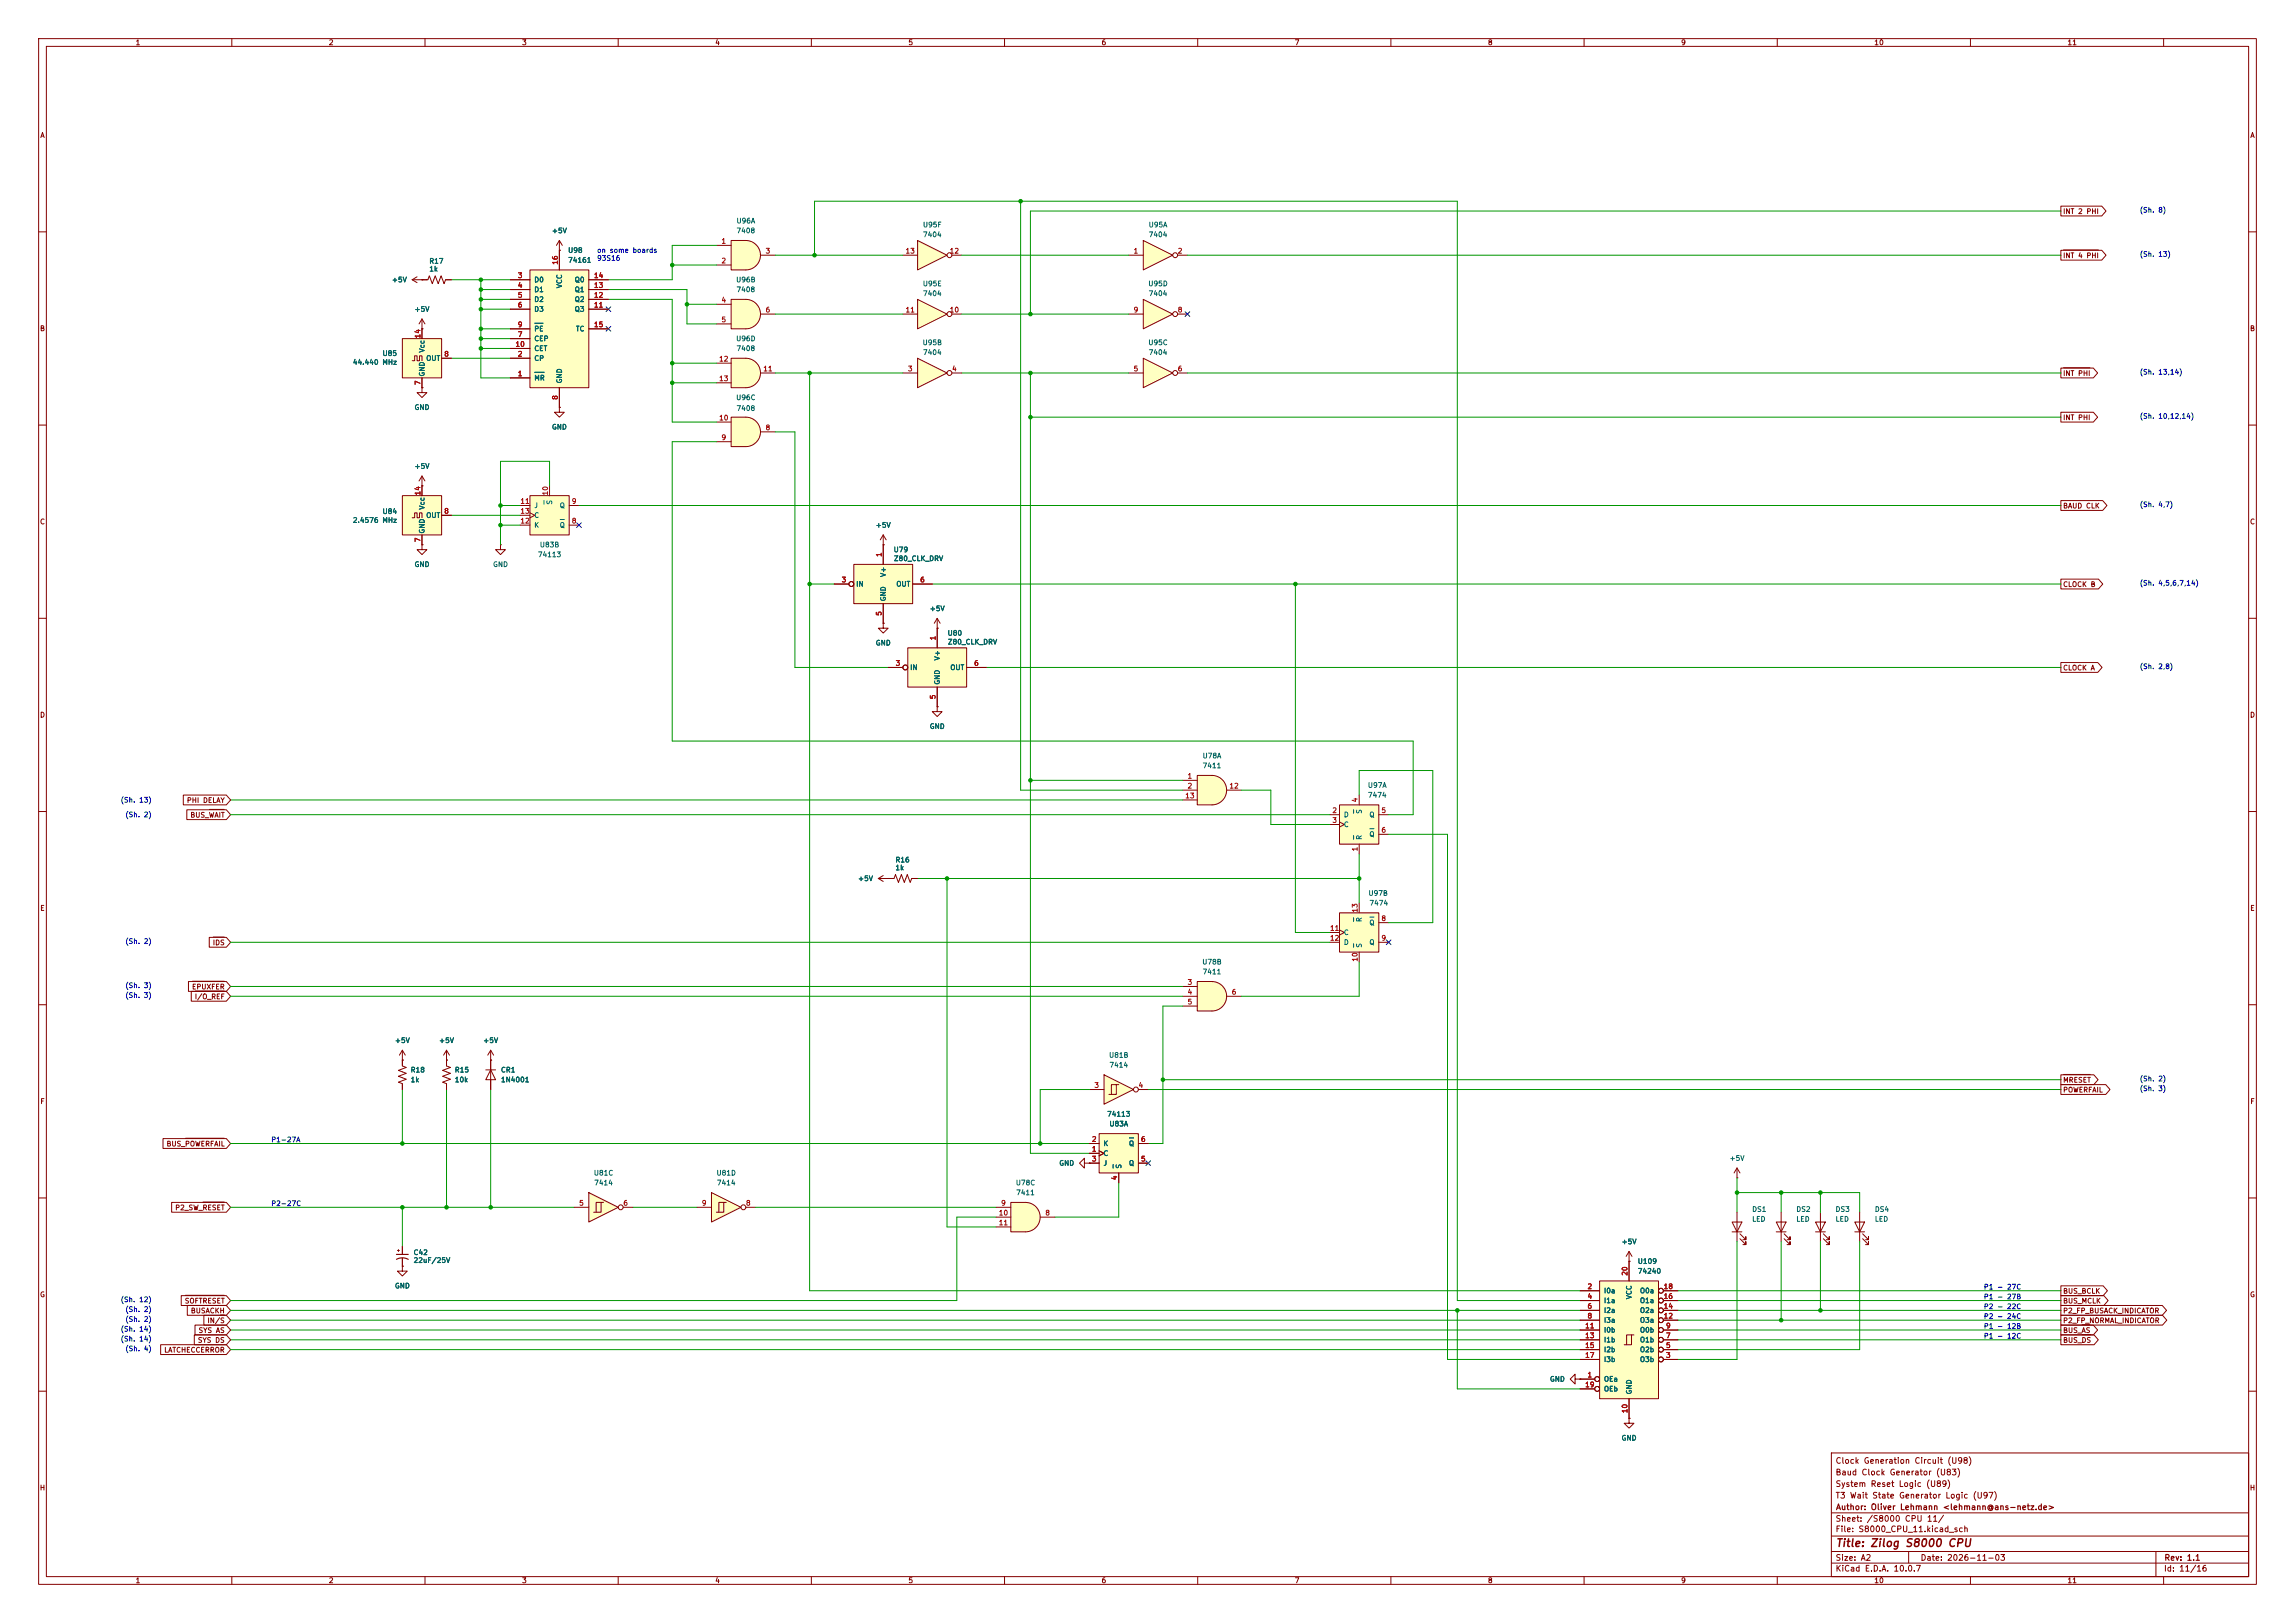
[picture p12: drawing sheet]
<svg xmlns="http://www.w3.org/2000/svg" width="594mm" height="420mm" viewBox="0 0 594 420" stroke-linecap="round" stroke-linejoin="round" font-family="sans-serif">
<defs><g id="words">
<text font-size="2" fill="#840000" x="475" y="400.8">Title: Zilog S8000 CPU</text>
<g font-size="1.5" fill="#840000">
<text x="475" y="382.1">Baud Clock Generator (U83)</text>
<text x="475" y="379.1">Clock Generation Circuit (U98)</text>
<text x="475" y="388.1">T3 Wait State Generator Logic (U97)</text>
<text x="475" y="385.1">System Reset Logic (U89)</text>
<text x="475" y="394.1">Sheet: /S8000 CPU 11/</text>
<text x="475.1" y="391.1">Author: Oliver Lehmann &lt;lehmann@ans-netz.de&gt;</text>
<text x="475" y="396.8">File: S8000_CPU_11.kicad_sch</text>
<text x="475" y="407">KiCad E.D.A. 10.0.7</text>
<text x="475" y="404.2">Size: A2</text>
<text x="497" y="404.2">Date: 2026-11-03</text>
<text x="560" y="407">Id: 11/16</text>
<text x="560.1" y="404.2">Rev: 1.1</text>
</g>
<g font-size="1.3" fill="#840000">
<text x="35" y="12">1</text>
<text x="85" y="12">2</text>
<text x="135" y="12">3</text>
<text x="185" y="12">4</text>
<text x="235" y="12">5</text>
<text x="285" y="12">6</text>
<text x="335" y="12">7</text>
<text x="385" y="12">8</text>
<text x="435" y="12">9</text>
<text x="485" y="12">10</text>
<text x="535" y="12">11</text>
<text x="10.3" y="36">A</text>
<text x="582.3" y="36">A</text>
<text x="533.8" y="55.7">INT 2 PHI</text>
<text x="533.8" y="67.1">INT 4 PHI</text>
<text x="10.2" y="86">B</text>
<text x="582.2" y="86">B</text>
<text x="533.8" y="97.6">INT PHI</text>
<text x="533.8" y="109">INT PHI</text>
<text x="533.8" y="131.9">BAUD CLK</text>
<text x="10.2" y="136">C</text>
<text x="582.2" y="136">C</text>
<text x="533.8" y="152.2">CLOCK B</text>
<text x="533.8" y="173.8">CLOCK A</text>
<text x="10.2" y="186">D</text>
<text x="582.2" y="186">D</text>
<text x="48.2" y="208.1">PHI DELAY</text>
<text x="49.1" y="211.9">BUS_WAIT</text>
<text x="10.3" y="236">E</text>
<text x="582.3" y="236">E</text>
<text x="54.9" y="244.9">IDS</text>
<text x="49.6" y="256.3">EPUXFER</text>
<text x="50.3" y="258.9">I/O_REF</text>
<text x="533.8" y="280.5">MRESET</text>
<text x="10.3" y="286">F</text>
<text x="533.8" y="283">POWERFAIL</text>
<text x="582.3" y="286">F</text>
<text x="43" y="297">BUS_POWERFAIL</text>
<text x="45.2" y="313.5">P2_SW_RESET</text>
<text x="10.2" y="336">G</text>
<text x="533.8" y="335.1">BUS_BCLK</text>
<text x="582.2" y="336">G</text>
<text x="47.7" y="337.6">SOFTRESET</text>
<text x="49.3" y="340.1">BUSACKH</text>
<text x="533.8" y="340.1">P2_FP_BUSACK_INDICATOR</text>
<text x="533.8" y="337.6">BUS_MCLK</text>
<text x="51.1" y="347.8">SYS DS</text>
<text x="51.3" y="345.2">SYS AS</text>
<text x="53.6" y="342.7">IN/S</text>
<text x="533.8" y="345.2">BUS_AS</text>
<text x="533.8" y="347.8">BUS_DS</text>
<text x="533.8" y="342.7">P2_FP_NORMAL_INDICATOR</text>
<text x="42.4" y="350.3">LATCHECCERROR</text>
<text x="10.2" y="386">H</text>
<text x="582.2" y="386">H</text>
<text x="35" y="410">1</text>
<text x="85" y="410">2</text>
<text x="135" y="410">3</text>
<text x="185" y="410">4</text>
<text x="235" y="410">5</text>
<text x="285" y="410">6</text>
<text x="335" y="410">7</text>
<text x="385" y="410">8</text>
<text x="435" y="410">9</text>
<text x="485" y="410">10</text>
<text x="535" y="410">11</text>
</g>
<g font-size="1.3" fill="#006464">
<text x="190.5" y="58.1">U96A</text>
<text x="238.8" y="59.1">U95F</text>
<text x="297.2" y="59.1">U95A</text>
<text x="142.7" y="60.7">+5V</text>
<text x="146.9" y="65.7">U98</text>
<text x="190.5" y="60.7">7408</text>
<text x="238.8" y="61.7">7404</text>
<text x="297.2" y="61.7">7404</text>
<text x="111" y="68.5">R17</text>
<text x="111" y="70.6">1k</text>
<text x="146.9" y="68.3">74161</text>
<text x="101.3" y="73.4">+5V</text>
<text x="138.1" y="73.4">D0</text>
<text x="138.1" y="75.9">D1</text>
<text x="145.7" y="74.7" transform="rotate(-90 145.7 74.7)">VCC</text>
<text x="148.6" y="75.9">Q1</text>
<text x="148.6" y="73.4">Q0</text>
<text x="190.4" y="73.4">U96B</text>
<text x="190.5" y="75.9">7408</text>
<text x="238.7" y="74.4">U95E</text>
<text x="238.8" y="76.9">7404</text>
<text x="297.1" y="74.4">U95D</text>
<text x="297.2" y="76.9">7404</text>
<text x="107.2" y="81">+5V</text>
<text x="138.1" y="78.4">D2</text>
<text x="138.1" y="81">D3</text>
<text x="148.6" y="81">Q3</text>
<text x="148.6" y="78.4">Q2</text>
<text x="138.1" y="88.6">CEP</text>
<text x="138.1" y="86.1">PE</text>
<text x="148.9" y="86.1">TC</text>
<text x="190.4" y="88.6">U96D</text>
<text x="238.7" y="89.6">U95B</text>
<text x="297.1" y="89.6">U95C</text>
<text x="91.2" y="94.7">44.440 MHz</text>
<text x="98.9" y="92.4">U85</text>
<text x="110.2" y="91.4" transform="rotate(-90 110.2 91.4)">Vcc</text>
<text x="110.2" y="93.7">OUT</text>
<text x="138.1" y="93.7">CP</text>
<text x="138.1" y="91.1">CET</text>
<text x="190.5" y="91.1">7408</text>
<text x="238.8" y="92.1">7404</text>
<text x="297.2" y="92.1">7404</text>
<text x="110.2" y="97.6" transform="rotate(-90 110.2 97.6)">GND</text>
<text x="138.1" y="98.8">MR</text>
<text x="145.7" y="99.3" transform="rotate(-90 145.7 99.3)">GND</text>
<text x="107.2" y="106.4">GND</text>
<text x="190.4" y="103.8">U96C</text>
<text x="190.5" y="106.6">7408</text>
<text x="142.7" y="111.5">GND</text>
<text x="107.2" y="121.6">+5V</text>
<text x="138.1" y="131.8">J</text>
<text x="143.2" y="130.7" transform="rotate(-90 143.2 130.7)">S</text>
<text x="144.7" y="131.8">Q</text>
<text x="91.2" y="135.6">2.4576 MHz</text>
<text x="98.9" y="133.3">U84</text>
<text x="110.2" y="132" transform="rotate(-90 110.2 132)">Vcc</text>
<text x="110.2" y="134.3">OUT</text>
<text x="138.1" y="136.9">K</text>
<text x="138.1" y="134.3">C</text>
<text x="144.7" y="136.9">Q</text>
<text x="226.5" y="136.9">+5V</text>
<text x="110.2" y="138.2" transform="rotate(-90 110.2 138.2)">GND</text>
<text x="139.6" y="141.9">U83B</text>
<text x="231.2" y="143.2">U79</text>
<text x="107.2" y="147">GND</text>
<text x="127.5" y="147">GND</text>
<text x="139.1" y="144.5">74113</text>
<text x="229.6" y="149.4" transform="rotate(-90 229.6 149.4)">V+</text>
<text x="231.2" y="145.5">Z80_CLK_DRV</text>
<text x="221.5" y="152.1">IN</text>
<text x="229.6" y="155.7" transform="rotate(-90 229.6 155.7)">GND</text>
<text x="231.9" y="152.1">OUT</text>
<text x="240.5" y="158.4">+5V</text>
<text x="226.5" y="167.3">GND</text>
<text x="245.1" y="164.8">U80</text>
<text x="245.2" y="167.1">Z80_CLK_DRV</text>
<text x="235.4" y="173.7">IN</text>
<text x="243.5" y="171" transform="rotate(-90 243.5 171)">V+</text>
<text x="245.8" y="173.7">OUT</text>
<text x="243.5" y="177.3" transform="rotate(-90 243.5 177.3)">GND</text>
<text x="240.5" y="188.9">GND</text>
<text x="311.1" y="196.5">U78A</text>
<text x="311.1" y="199.1">7411</text>
<text x="353.9" y="204.2">U97A</text>
<text x="353.9" y="206.7">7474</text>
<text x="347.7" y="211.8">D</text>
<text x="347.7" y="214.3">C</text>
<text x="352.8" y="210.7" transform="rotate(-90 352.8 210.7)">S</text>
<text x="354.3" y="211.8">Q</text>
<text x="352.8" y="217.5" transform="rotate(-90 352.8 217.5)">R</text>
<text x="354.3" y="216.9">Q</text>
<text x="231.6" y="223.5">R16</text>
<text x="231.6" y="225.5">1k</text>
<text x="222" y="228.3">+5V</text>
<text x="354.1" y="232.1">U97B</text>
<text x="352.8" y="238.7" transform="rotate(-90 352.8 238.7)">R</text>
<text x="354.3" y="239.7">Q</text>
<text x="354.3" y="234.6">7474</text>
<text x="347.7" y="242.3">C</text>
<text x="347.7" y="244.8">D</text>
<text x="352.8" y="245.4" transform="rotate(-90 352.8 245.4)">S</text>
<text x="354.3" y="244.8">Q</text>
<text x="311" y="249.9">U78B</text>
<text x="311.1" y="252.4">7411</text>
<text x="102.1" y="270.2">+5V</text>
<text x="113.5" y="270.2">+5V</text>
<text x="124.9" y="270.2">+5V</text>
<text x="286.9" y="274">U81B</text>
<text x="106.2" y="277.8">R18</text>
<text x="106.2" y="280.4">1k</text>
<text x="117.6" y="277.8">R15</text>
<text x="117.6" y="280.4">10k</text>
<text x="129.5" y="277.8">CR1</text>
<text x="129.5" y="280.4">1N4001</text>
<text x="287" y="276.6">7414</text>
<text x="286.4" y="289.3">74113</text>
<text x="287" y="291.8">U83A</text>
<text x="285.5" y="299.4">C</text>
<text x="285.5" y="296.9">K</text>
<text x="292.1" y="296.9">Q</text>
<text x="153.6" y="304.5">U81C</text>
<text x="185.3" y="304.5">U81D</text>
<text x="274" y="302">GND</text>
<text x="285.5" y="302">J</text>
<text x="290.5" y="302.5" transform="rotate(-90 290.5 302.5)">S</text>
<text x="292.1" y="302">Q</text>
<text x="447.5" y="300.7">+5V</text>
<text x="153.7" y="307">7414</text>
<text x="185.4" y="307">7414</text>
<text x="262.8" y="307">U78C</text>
<text x="262.9" y="309.6">7411</text>
<text x="453.4" y="313.9">DS1</text>
<text x="453.4" y="316.4">LED</text>
<text x="464.8" y="313.9">DS2</text>
<text x="464.8" y="316.4">LED</text>
<text x="475" y="313.9">DS3</text>
<text x="475" y="316.4">LED</text>
<text x="485.1" y="313.9">DS4</text>
<text x="485.1" y="316.4">LED</text>
<text x="419.6" y="322.3">+5V</text>
<text x="106.9" y="325.1">C42</text>
<text x="106.9" y="327.1">22uF/25V</text>
<text x="423.8" y="327.4">U109</text>
<text x="423.8" y="329.9">74240</text>
<text x="102.1" y="333.7">GND</text>
<text x="415" y="335">I0a</text>
<text x="424.3" y="335">O0a</text>
<text x="415" y="337.5">I1a</text>
<text x="415" y="340.1">I2a</text>
<text x="422.6" y="336.3" transform="rotate(-90 422.6 336.3)">VCC</text>
<text x="424.3" y="340.1">O2a</text>
<text x="424.3" y="337.5">O1a</text>
<text x="415" y="342.6">I3a</text>
<text x="415" y="345.1">I0b</text>
<text x="415" y="347.7">I1b</text>
<text x="424.3" y="347.7">O1b</text>
<text x="424.3" y="345.1">O0b</text>
<text x="424.3" y="342.6">O3a</text>
<text x="415" y="350.2">I2b</text>
<text x="415" y="352.8">I3b</text>
<text x="424.3" y="352.8">O3b</text>
<text x="424.3" y="350.2">O2b</text>
<text x="401" y="357.8">GND</text>
<text x="415" y="357.8">OEa</text>
<text x="415" y="360.4">OEb</text>
<text x="422.6" y="361" transform="rotate(-90 422.6 361)">GND</text>
<text x="419.6" y="373.1">GND</text>
</g>
<g font-size="1.3" fill="#0000c2">
<text x="553.7" y="55.3">(Sh. 8)</text>
<text x="154.4" y="65.7">on some boards</text>
<text x="154.4" y="67.8">93S16</text>
<text x="553.7" y="66.8">(Sh. 13)</text>
<text x="553.7" y="97.2">(Sh. 13,14)</text>
<text x="553.7" y="108.7">(Sh. 10,12,14)</text>
<text x="553.7" y="131.5">(Sh. 4,7)</text>
<text x="553.7" y="151.8">(Sh. 4,5,6,7,14)</text>
<text x="553.7" y="173.4">(Sh. 2,8)</text>
<text x="31.1" y="208">(Sh. 13)</text>
<text x="32.3" y="211.8">(Sh. 2)</text>
<text x="32.3" y="244.6">(Sh. 2)</text>
<text x="32.3" y="256">(Sh. 3)</text>
<text x="32.3" y="258.5">(Sh. 3)</text>
<text x="553.7" y="280.1">(Sh. 2)</text>
<text x="553.7" y="282.7">(Sh. 3)</text>
<text x="70.1" y="295.9">P1-27A</text>
<text x="70.1" y="312.4">P2-27C</text>
<text x="513.3" y="334">P1 - 27C</text>
<text x="31.1" y="337.3">(Sh. 12)</text>
<text x="32.3" y="339.8">(Sh. 2)</text>
<text x="513.3" y="341.6">P2 - 24C</text>
<text x="513.3" y="339.1">P2 - 22C</text>
<text x="513.3" y="336.5">P1 - 27B</text>
<text x="31.1" y="344.9">(Sh. 14)</text>
<text x="31.1" y="347.4">(Sh. 14)</text>
<text x="32.3" y="342.3">(Sh. 2)</text>
<text x="513.3" y="344.1">P1 - 12B</text>
<text x="513.3" y="346.7">P1 - 12C</text>
<text x="32.3" y="350">(Sh. 4)</text>
</g>
<g font-size="1.3" fill="#a90000">
<text x="186.6" y="63.4">1</text>
<text x="198" y="65.9">3</text>
<text x="234.2" y="65.9">13</text>
<text x="245.7" y="65.9">12</text>
<text x="293.3" y="65.9">1</text>
<text x="304.7" y="65.9">2</text>
<text x="144.6" y="68.6" transform="rotate(-90 144.6 68.6)">16</text>
<text x="186.6" y="68.4">2</text>
<text x="133.9" y="72.3">3</text>
<text x="133.9" y="74.8">4</text>
<text x="133.9" y="77.3">5</text>
<text x="153.6" y="77.3">12</text>
<text x="153.6" y="74.8">13</text>
<text x="153.6" y="72.3">14</text>
<text x="133.9" y="79.9">6</text>
<text x="153.6" y="79.9">11</text>
<text x="186.6" y="78.6">4</text>
<text x="186.6" y="83.7">5</text>
<text x="198" y="81.1">6</text>
<text x="234.2" y="81.1">11</text>
<text x="245.7" y="81.1">10</text>
<text x="293.3" y="81.1">9</text>
<text x="304.7" y="81.1">8</text>
<text x="109.1" y="87.7" transform="rotate(-90 109.1 87.7)">14</text>
<text x="133.9" y="87.5">7</text>
<text x="133.9" y="85">9</text>
<text x="153.6" y="85">15</text>
<text x="114.8" y="92.6">8</text>
<text x="133.3" y="90">10</text>
<text x="133.9" y="92.6">2</text>
<text x="186" y="93.8">12</text>
<text x="109.1" y="99.8" transform="rotate(-90 109.1 99.8)">7</text>
<text x="133.9" y="97.7">1</text>
<text x="186" y="98.9">13</text>
<text x="197.4" y="96.4">11</text>
<text x="234.9" y="96.4">3</text>
<text x="246.3" y="96.4">4</text>
<text x="293.3" y="96.4">5</text>
<text x="304.7" y="96.4">6</text>
<text x="144.6" y="103.6" transform="rotate(-90 144.6 103.6)">8</text>
<text x="186" y="109.1">10</text>
<text x="198" y="111.6">8</text>
<text x="186.6" y="114.2">9</text>
<text x="109.1" y="128.3" transform="rotate(-90 109.1 128.3)">14</text>
<text x="134.6" y="130.7">11</text>
<text x="142.1" y="128.3" transform="rotate(-90 142.1 128.3)">10</text>
<text x="147.9" y="130.7">9</text>
<text x="114.8" y="133.2">8</text>
<text x="134.6" y="135.8">12</text>
<text x="134.6" y="133.2">13</text>
<text x="147.9" y="135.8">8</text>
<text x="109.1" y="140.4" transform="rotate(-90 109.1 140.4)">7</text>
<text x="228.5" y="144.2" transform="rotate(-90 228.5 144.2)">1</text>
<text x="217.7" y="151">3</text>
<text x="238" y="151">6</text>
<text x="228.5" y="159.5" transform="rotate(-90 228.5 159.5)">5</text>
<text x="242.4" y="165.8" transform="rotate(-90 242.4 165.8)">1</text>
<text x="231.7" y="172.6">3</text>
<text x="252" y="172.6">6</text>
<text x="242.4" y="181.1" transform="rotate(-90 242.4 181.1)">5</text>
<text x="307.2" y="201.8">1</text>
<text x="306.6" y="206.9">13</text>
<text x="307.2" y="204.3">2</text>
<text x="318.1" y="204.3">12</text>
<text x="351.7" y="207.7" transform="rotate(-90 351.7 207.7)">4</text>
<text x="344.7" y="210.7">2</text>
<text x="344.7" y="213.2">3</text>
<text x="357.4" y="210.7">5</text>
<text x="357.4" y="215.8">6</text>
<text x="351.7" y="220.4" transform="rotate(-90 351.7 220.4)">1</text>
<text x="351.7" y="236.3" transform="rotate(-90 351.7 236.3)">13</text>
<text x="357.4" y="238.6">8</text>
<text x="344.1" y="241.2">11</text>
<text x="344.1" y="243.7">12</text>
<text x="357.4" y="243.7">9</text>
<text x="351.7" y="249" transform="rotate(-90 351.7 249)">10</text>
<text x="307.2" y="255.1">3</text>
<text x="307.2" y="257.7">4</text>
<text x="318.7" y="257.7">6</text>
<text x="307.2" y="260.2">5</text>
<text x="283.1" y="281.8">3</text>
<text x="294.5" y="281.8">4</text>
<text x="282.5" y="298.3">1</text>
<text x="282.5" y="295.8">2</text>
<text x="295.2" y="295.8">6</text>
<text x="282.5" y="300.9">3</text>
<text x="289.4" y="305.5" transform="rotate(-90 289.4 305.5)">4</text>
<text x="295.2" y="300.9">5</text>
<text x="149.8" y="312.3">5</text>
<text x="161.2" y="312.3">6</text>
<text x="181.5" y="312.3">9</text>
<text x="192.9" y="312.3">8</text>
<text x="258.4" y="314.8">10</text>
<text x="258.4" y="317.4">11</text>
<text x="259" y="312.3">9</text>
<text x="270.4" y="314.8">8</text>
<text x="410.7" y="333.9">2</text>
<text x="421.5" y="330.3" transform="rotate(-90 421.5 330.3)">20</text>
<text x="430.5" y="333.9">18</text>
<text x="410.7" y="336.4">4</text>
<text x="410.7" y="339">6</text>
<text x="410.7" y="341.5">8</text>
<text x="430.5" y="341.5">12</text>
<text x="430.5" y="339">14</text>
<text x="430.5" y="336.4">16</text>
<text x="410.1" y="344">11</text>
<text x="410.1" y="346.6">13</text>
<text x="431.1" y="346.6">7</text>
<text x="431.1" y="344">9</text>
<text x="410.1" y="349.1">15</text>
<text x="410.1" y="351.7">17</text>
<text x="431.1" y="351.7">3</text>
<text x="431.1" y="349.1">5</text>
<text x="410.1" y="359.3">19</text>
<text x="410.7" y="356.7">1</text>
<text x="421.5" y="365.8" transform="rotate(-90 421.5 365.8)">10</text>
</g>
</g></defs>
<g fill="none" stroke="#840000" stroke-width=".26">
<path d="M10 10h574v400h-574zM12 12h570v396h-570zM60 10v2M110 10v2M160 10v2M210 10v2M260 10v2M310 10v2M360 10v2M410 10v2M460 10v2M510 10v2"/>
<path d="M560 10v2M10 60h2M582 60h2M10 110h2M582 110h2M10 160h2M582 160h2M10 210h2M582 210h2M10 260h2M582 260h2M10 310h2"/>
<path d="M582 310h2M10 360h2M474 376h108v32h-108zM582 360h2M474 397.5h108M474 391.5h108M60 408v2M110 408v2M160 408v2M210 408v2M260 408v2M310 408v2"/>
<path d="M360 408v2M410 408v2M460 408v2M474 404.5h108M474 401.5h108M494 401.5v3M510 408v2M558 401.5v6.5M560 408v2"/>
</g>
<path d="M234.9 167.6h15.3v10.2h-15.3z" fill="#ffffc2"/>
<g fill="none" stroke="#840000" stroke-width=".26">
<path d="M229.9 172.7h3.8M234.9 167.6h15.3v10.2h-15.3zM242.6 162.6v5M242.6 177.8v5.1M250.2 172.7h5.1"/>
<circle cx="234.3" cy="172.7" r=".63"/>
</g>
<path d="M346.7 236.2h10.2v10.2h-10.2z" fill="#ffffc2"/>
<path d="M346.7 236.2h10.2v10.2h-10.2zM351.8 233.7v2.5M356.9 238.8h2.5M344.2 243.8h2.5M344.2 241.3h2.5M346.7 240.7l1.3 .6-1.3 .6M351.8 246.4v2.5M356.9 243.8h2.5" fill="none" stroke="#840000" stroke-width=".26"/>
<path d="M350.3 237.5v1M354.6 237.3h1M350.3 244.2v.9" fill="none" stroke="#006464" stroke-width=".26"/>
<path d="M285.7 278.1l7.7 3.8-7.7 3.9z" fill="#ffffc2"/>
<g fill="none" stroke="#840000" stroke-width=".26">
<path d="M285.7 278.1l7.7 3.8-7.7 3.9zM281.9 281.9h3.8M288.9 280.7h-1.2v2.5M289.6 280.7h-.7v2.5h-1.9M294.6 281.9h2.6"/>
<circle cx="294" cy="281.9" r=".63"/>
</g>
<path d="M284.5 293.4h10.1v10.1h-10.1z" fill="#ffffc2"/>
<path d="M281.9 298.5h2.6M281.9 295.9h2.6M284.5 293.4h10.1v10.1h-10.1zM284.5 297.8l1.2 .7-1.2 .6M294.6 295.9h2.6M281.9 301h2.6M289.6 303.5v2.6M294.6 301h2.6" fill="none" stroke="#840000" stroke-width=".26"/>
<path d="M292.3 294.5h1.1M288.1 301.3v1" fill="none" stroke="#006464" stroke-width=".26"/>
<path d="M265.4 311.2a3.8 3.8 0 0 1 3.8 3.8 3.8 3.8 0 0 1-3.8 3.8z" fill="#ffffc2" stroke="#ffffc2" stroke-width=".26"/>
<path d="M261.6 311.2h3.8v7.6h-3.8z" fill="#ffffc2"/>
<g fill="none" stroke="#840000" stroke-width=".26">
<path d="M228.6 138.4l-.8 1.3M228.6 138.4l.8 1.3M228.6 138.4v2.6M228.6 141h.1M227.3 227.3h4.1l.4-1 .7 2 .8-2 .8 2 .7-2 .8 2 .4-1h1.5M227.3 227.3l1.3 .8M228.6 226.6l-1.3 .7M229.9 227.3h.1M257.8 315h3.8M257.8 312.4h3.8M257.8 317.5h3.8M261.6 311.2h3.8a3.8 3.8 0 0 1 3.8 3.8 3.8 3.8 0 0 1-3.8 3.8h-3.8z"/>
<path d="M269.2 315h3.8"/>
</g>
<path d="M193 77.5a3.8 3.8 0 0 1 3.8 3.8 3.8 3.8 0 0 1-3.8 3.8z" fill="#ffffc2" stroke="#ffffc2" stroke-width=".26"/>
<path d="M189.2 77.5h3.8v7.6h-3.8z" fill="#ffffc2"/>
<path d="M185.4 78.7h3.8M189.2 77.5h3.8a3.8 3.8 0 0 1 3.8 3.8 3.8 3.8 0 0 1-3.8 3.8h-3.8zM185.4 83.8h3.8M196.8 81.3h3.9" fill="none" stroke="#840000" stroke-width=".26"/>
<path d="M193 62.2a3.8 3.8 0 0 1 3.8 3.8 3.8 3.8 0 0 1-3.8 3.9z" fill="#ffffc2" stroke="#ffffc2" stroke-width=".26"/>
<path d="M189.2 62.2h3.8v7.7h-3.8z" fill="#ffffc2"/>
<path d="M185.4 63.5h3.8M185.4 68.6h3.8M189.2 62.2h3.8a3.8 3.8 0 0 1 3.8 3.8 3.8 3.8 0 0 1-3.8 3.9h-3.8zM196.8 66h3.9M228.6 161.3v1.3h1.3l-1.3 1.2-1.3-1.2h1.3M228.6 161.3h.1M242.6 162.6h.1M242.6 160l-.8 1.3M242.6 160l.7 1.3M242.6 160v2.6M242.6 182.9v1.3h1.2l-1.2 1.2-1.3-1.2h1.3M242.6 182.9h.1" fill="none" stroke="#840000" stroke-width=".26"/>
<path d="M313.7 254a3.8 3.8 0 0 1 3.8 3.8 3.8 3.8 0 0 1-3.8 3.8z" fill="#ffffc2" stroke="#ffffc2" stroke-width=".26"/>
<path d="M309.9 254h3.8v7.6h-3.8z" fill="#ffffc2"/>
<path d="M306.1 255.3h3.8M306.1 257.8h3.8M309.9 254h3.8a3.8 3.8 0 0 1 3.8 3.8 3.8 3.8 0 0 1-3.8 3.8h-3.8zM317.5 257.8h3.8M306.1 260.4h3.8" fill="none" stroke="#840000" stroke-width=".26"/>
<path d="M221 146.1h15.2v10.1h-15.2z" fill="#ffffc2"/>
<g fill="none" stroke="#840000" stroke-width=".26">
<path d="M215.9 151.1h3.8M221 146.1h15.2v10.1h-15.2zM228.6 141v5.1M228.6 156.2v5.1M236.2 151.1h5.1"/>
<circle cx="220.3" cy="151.1" r=".63"/>
</g>
<path d="M237.5 92.7l7.6 3.8-7.6 3.8z" fill="#ffffc2"/>
<g fill="none" stroke="#840000" stroke-width=".26">
<path d="M233.7 96.5h3.8M237.5 92.7l7.6 3.8-7.6 3.8zM246.4 96.5h2.5"/>
<circle cx="245.7" cy="96.5" r=".63"/>
</g>
<path d="M237.5 77.5l7.6 3.8-7.6 3.8z" fill="#ffffc2"/>
<g fill="none" stroke="#840000" stroke-width=".26">
<path d="M237.5 77.5l7.6 3.8-7.6 3.8zM233.7 81.3h3.8M246.4 81.3h2.5"/>
<circle cx="245.7" cy="81.3" r=".63"/>
</g>
<path d="M193 92.7a3.8 3.8 0 0 1 3.8 3.8 3.8 3.8 0 0 1-3.8 3.8z" fill="#ffffc2" stroke="#ffffc2" stroke-width=".26"/>
<path d="M189.2 92.7h3.8v7.6h-3.8z" fill="#ffffc2"/>
<path d="M185.4 94h3.8M185.4 99.1h3.8M189.2 92.7h3.8a3.8 3.8 0 0 1 3.8 3.8 3.8 3.8 0 0 1-3.8 3.8h-3.8zM196.8 96.5h3.9" fill="none" stroke="#840000" stroke-width=".26"/>
<path d="M193 108a3.8 3.8 0 0 1 3.8 3.8 3.8 3.8 0 0 1-3.8 3.8z" fill="#ffffc2" stroke="#ffffc2" stroke-width=".26"/>
<path d="M189.2 108h3.8v7.6h-3.8z" fill="#ffffc2"/>
<path d="M185.4 114.3h3.8M185.4 109.2h3.8M189.2 108h3.8a3.8 3.8 0 0 1 3.8 3.8 3.8 3.8 0 0 1-3.8 3.8h-3.8zM196.8 111.8h3.9" fill="none" stroke="#840000" stroke-width=".26"/>
<path d="M295.9 62.2l7.6 3.8-7.6 3.9z" fill="#ffffc2"/>
<g fill="none" stroke="#840000" stroke-width=".26">
<path d="M292.1 66h3.8M295.9 62.2l7.6 3.8-7.6 3.9zM304.8 66h2.5"/>
<circle cx="304.2" cy="66" r=".63"/>
</g>
<path d="M295.9 92.7l7.6 3.8-7.6 3.8z" fill="#ffffc2"/>
<g fill="none" stroke="#840000" stroke-width=".26">
<path d="M292.1 96.5h3.8M295.9 92.7l7.6 3.8-7.6 3.8zM304.8 96.5h2.5"/>
<circle cx="304.2" cy="96.5" r=".63"/>
</g>
<path d="M295.9 77.5l7.6 3.8-7.6 3.8z" fill="#ffffc2"/>
<g fill="none" stroke="#840000" stroke-width=".26">
<path d="M295.9 77.5l7.6 3.8-7.6 3.8zM292.1 81.3h3.8M304.8 81.3h2.5"/>
<circle cx="304.2" cy="81.3" r=".63"/>
</g>
<path d="M237.5 62.2l7.6 3.8-7.6 3.9z" fill="#ffffc2"/>
<g fill="none" stroke="#840000" stroke-width=".26">
<path d="M144.8 64.8h.1M144.8 62.2l-.8 1.3M144.8 62.2l.7 1.3M144.8 62.2v2.6M233.7 66h3.8M237.5 62.2l7.6 3.8-7.6 3.9zM246.4 66h2.5"/>
<circle cx="245.7" cy="66" r=".63"/>
</g>
<path d="M137.2 69.9h15.2v30.4h-15.2z" fill="#ffffc2"/>
<g fill="none" stroke="#840000" stroke-width=".26">
<path d="M132.1 72.4h5.1M132.1 74.9h5.1M132.1 77.5h5.1M137.2 69.9h15.2v30.4h-15.2zM144.8 64.8v5.1M152.4 72.4h5.1M152.4 74.9h5.1M152.4 77.5h5.1M132.1 97.8h5.1M132.1 92.7h5.1M132.1 80h5.1M132.1 87.6h5.1"/>
<path d="M132.1 85.1h5.1M132.1 90.2h5.1M152.4 80h5.1M152.4 85.1h5.1M144.8 100.3v5.1M109.2 125.7h.1M109.2 123.2l-.7 1.3M109.2 123.2l.8 1.3M109.2 123.2v2.5M104.1 274.3h.1M104.1 271.8v4l1.1 .4-2.1 .8 2.1 .7-2.1 .8 2.1 .8-2.1 .7 1 .4v1.5M104.1 271.8l-.7 1.3"/>
<path d="M104.1 271.8l.8 1.3M115.6 274.3h.1M115.6 271.8v4l1 .4-2 .8 2 .7-2 .8 2 .8-2 .7 1 .4v1.5M115.6 271.8l-.8 1.3M115.6 271.8l.7 1.3M125.7 276.9h2.6M127 276.9l1.3 2.5h-2.6zM127 274.3h.1M127 271.8v10.1M127 271.8l-.8 1.3M127 271.8l.8 1.3M407.7 356.9v-1.3l-1.3 1.3 1.3 1.2v-1.2h1.2"/>
<path d="M408.9 356.9h.1"/>
</g>
<path d="M138.4 96.3h2.5M138.4 83.6h2.2" fill="none" stroke="#006464" stroke-width=".26"/>
<path d="M152.4 308.6l7.6 3.8-7.6 3.8z" fill="#ffffc2"/>
<g fill="none" stroke="#840000" stroke-width=".26">
<path d="M148.6 312.4h3.8M152.4 308.6l7.6 3.8-7.6 3.8zM155.6 311.2h-1.3v2.5M156.2 311.2h-.6v2.5h-1.9M161.3 312.4h2.5"/>
<circle cx="160.7" cy="312.4" r=".63"/>
</g>
<path d="M184.1 308.6l7.7 3.8-7.7 3.8z" fill="#ffffc2"/>
<g fill="none" stroke="#840000" stroke-width=".26">
<path d="M109.2 141v1.2h1.3l-1.3 1.3-1.3-1.3h1.3M109.2 141h.1M180.3 312.4h3.8M184.1 308.6l7.7 3.8-7.7 3.8zM187.3 311.2h-1.2v2.5M188 311.2h-.7v2.5h-1.9M193 312.4h2.6M102.9 323.6h.5M103.1 323.3v.6M104.1 327.7v1.2h1.3l-1.3 1.3-1.2-1.3h1.2M104.1 327.7h.1M104.1 322.6v2"/>
<path d="M104.1 325.6v2.1"/>
<circle cx="192.4" cy="312.4" r=".63"/>
</g>
<path d="M102.6 325.9l1.5-.4 1.6 .4M102.6 324.6h3.1" fill="none" stroke="#840000" stroke-width=".3"/>
<path d="M104.1 128.3h10.2v10.1h-10.2z" fill="#ffffc2"/>
<path d="M104.1 128.3h10.2v10.1h-10.2zM106.7 134h.6v-1.3h.6v1.3h.7v-1.3h.6v1.3M109.2 125.7v2.6M109.2 138.4v2.6M114.3 133.4h2.5" fill="none" stroke="#840000" stroke-width=".26"/>
<path d="M414 331.5h15.3v30.5h-15.3z" fill="#ffffc2"/>
<g fill="none" stroke="#840000" stroke-width=".26">
<path d="M106.7 72.4h4l.4-1 .8 2 .7-2 .8 2 .8-2 .7 2 .4-1h1.5M106.7 72.4l1.2 .8M107.9 71.6l-1.2 .8M109.2 72.4h.1M109.2 85.1h.1M109.2 82.6l-.7 1.2M109.2 82.6l.8 1.2M109.2 82.6v2.5M408.9 334h5.1M408.9 336.6h5.1M408.9 339.1h5.1M414 331.5h15.3v30.5h-15.3z"/>
<path d="M421.6 326.4v5.1M430.5 334h3.8M430.5 336.6h3.8M430.5 339.1h3.8M408.9 356.9h3.8M408.9 351.8h5.1M408.9 349.3h5.1M408.9 346.7h5.1M408.9 341.6h5.1M408.9 344.2h5.1M408.9 359.4h3.8M422.3 345.4h-1.3v2.6"/>
<path d="M422.9 345.4h-.6v2.6h-1.9M430.5 351.8h3.8M430.5 349.3h3.8M430.5 346.7h3.8M430.5 341.6h3.8M430.5 344.2h3.8M421.6 362v5"/>
<circle cx="429.9" cy="334" r=".63"/>
<circle cx="429.9" cy="336.5" r=".63"/>
<circle cx="429.9" cy="339.1" r=".63"/>
<circle cx="413.4" cy="359.4" r=".63"/>
<circle cx="413.4" cy="356.9" r=".63"/>
<circle cx="429.9" cy="351.8" r=".63"/>
<circle cx="429.9" cy="341.6" r=".63"/>
<circle cx="429.9" cy="346.7" r=".63"/>
<circle cx="429.9" cy="349.2" r=".63"/>
<circle cx="429.9" cy="344.2" r=".63"/>
</g>
<path d="M104.1 87.6h10.2v10.2h-10.2z" fill="#ffffc2"/>
<path d="M104.1 87.6h10.2v10.2h-10.2zM106.7 93.3h.6v-1.2h.6v1.2h.7v-1.2h.6v1.2M109.2 85.1v2.5M109.2 97.8v2.5M114.3 92.7h2.5M109.2 100.3v1.3h1.3l-1.3 1.3-1.3-1.3h1.3M109.2 100.3h.1M144.8 105.4v1.3h1.2l-1.2 1.3-1.3-1.3h1.3M144.8 105.4h.1M129.5 141v1.2h1.3l-1.3 1.3-1.2-1.3h1.2M129.5 141h.1" fill="none" stroke="#840000" stroke-width=".26"/>
<path d="M137.2 128.3h10.1v10.1h-10.1z" fill="#ffffc2"/>
<path d="M134.6 135.9h2.6M134.6 130.8h2.6M134.6 133.4h2.6M137.2 128.3h10.1v10.1h-10.1zM137.2 132.7l1.2 .7-1.2 .6M142.2 125.7v2.6M147.3 135.9h2.6M147.3 130.8h2.6" fill="none" stroke="#840000" stroke-width=".26"/>
<path d="M140.8 129.5v1M145 134.4h1.1" fill="none" stroke="#006464" stroke-width=".26"/>
<path d="M346.7 208.3h10.2v10.1h-10.2z" fill="#ffffc2"/>
<path d="M344.2 210.8h2.5M344.2 213.4h2.5M346.7 208.3h10.2v10.1h-10.2zM346.7 212.7l1.3 .7-1.3 .6M351.8 205.7v2.6M351.8 218.4v2.6M356.9 210.8h2.5M356.9 215.9h2.5" fill="none" stroke="#840000" stroke-width=".26"/>
<path d="M350.3 209.5v1M350.3 216.2v1M354.6 214.5h1" fill="none" stroke="#006464" stroke-width=".26"/>
<path d="M313.7 200.7a3.8 3.8 0 0 1 3.8 3.8 3.8 3.8 0 0 1-3.8 3.8z" fill="#ffffc2" stroke="#ffffc2" stroke-width=".26"/>
<path d="M309.9 200.7h3.8v7.6h-3.8z" fill="#ffffc2"/>
<g fill="none" stroke="#840000" stroke-width=".26">
<path d="M533.4 53.3h10.6l1.1 1.3-1.1 1.3h-10.6zM109.2 72.4h.1M109.2 72.4h1.3M115.6 72.4h1.2M132.1 72.4h5.1M132.1 74.9h5.1M132.1 77.5h5.1M144.8 64.8h.1M144.8 64.8v5.1M152.4 72.4h5.1M152.4 74.9h5.1M152.4 77.5h5.1"/>
<path d="M533.4 64.8h10.6l1.1 1.2-1.1 1.3h-10.6zM534.1 64.7h9M109.2 85.1h.1M109.2 85.1v2.5M109.2 97.8v2.5M114.3 92.7h2.5M132.1 97.8h5.1M132.1 92.7h5.1M132.1 80h5.1M132.1 87.6h5.1M132.1 85.1h5.1M132.1 90.2h5.1"/>
<path d="M152.4 80h5.1M152.4 85.1h5.1M533.4 95.2h8.4l1.1 1.3-1.1 1.3h-8.4zM534.1 95.2h6.8M109.2 100.3h.1M144.8 105.4h.1M144.8 100.3v5.1M533.4 106.7h8.4l1.1 1.3-1.1 1.2h-8.4zM109.2 125.7h.1M109.2 125.7v2.6M109.2 138.4v2.6M114.3 133.4h2.5"/>
<path d="M533.4 129.5h10.8l1.1 1.3-1.1 1.3h-10.8zM109.2 141h.1M215.9 151.1h3.8M228.6 141h.1M228.6 141v5.1M228.6 156.2v5.1M236.2 151.1h5.1M533.4 149.9h9.7l1.2 1.2-1.2 1.3h-9.7zM228.6 161.3h.1M229.9 172.7h3.8M242.6 162.6h.1M242.6 162.6v5"/>
<path d="M242.6 177.8v5.1M250.2 172.7h5.1M533.4 171.4h9.6l1.1 1.3-1.1 1.3h-9.6zM242.6 182.9h.1M47.4 205.7h11.2l1.1 1.3-1.1 1.3h-11.2zM48.4 209.5h10.2l1.1 1.3-1.1 1.3h-10.2zM54.2 209.5h3.8M306.1 201.9h3.8M306.1 204.5h3.8M306.1 207h3.8M309.9 200.7h3.8a3.8 3.8 0 0 1 3.8 3.8 3.8 3.8 0 0 1-3.8 3.8h-3.8zM317.5 204.5h3.8"/>
<path d="M229.9 227.3h.1M229.9 227.3h1.2M236.2 227.3h1.3M48.8 254h9.8l1.1 1.3-1.1 1.2h-9.8zM49.5 256.5h9.1l1.1 1.3-1.1 1.3h-9.1zM49.8 253.9h8.2M50.5 256.5h7.5M54.2 242.6h4.4l1.1 1.2-1.1 1.3h-4.4zM55.2 242.5h2.8M104.1 274.3h.1M104.1 274.3v1.3M115.6 274.3h.1"/>
<path d="M115.6 274.3v1.3M127 274.3h.1M127 274.3v2.6M127 279.4v2.5M533.4 278.1h8.5l1.1 1.3-1.1 1.3h-8.5zM534.1 278h6.9M42.2 294.6h16.4l1.1 1.3-1.1 1.3h-16.4zM48 294.6h10M104.1 280.7v1.2M115.6 280.7v1.2M281.9 298.5h2.6M281.9 295.9h2.6"/>
<path d="M284.5 297.8l1.2 .7-1.2 .6M294.6 295.9h2.6M533.4 280.7h11.6l1.1 1.2-1.1 1.3h-11.6zM44.4 311.1h14.2l1.1 1.3-1.1 1.3h-14.2zM52.5 311.1h5.5M280.7 301v-1.3l-1.3 1.3 1.3 1.3v-1.3h1.2M281.9 301h.1M281.9 301h2.6M289.6 303.5v2.6M294.6 301h2.6M448.3 316.2h2.5l-1.2 2.6zM448.3 318.8h2.5"/>
<path d="M449.6 304.8h.1M449.6 302.3l-.8 1.2M449.6 302.3l.7 1.2M449.6 302.3v2.5M449.6 313.7v7.6M450.3 319.3l1.6 1.5v-.8v.8h-.8M459.7 316.2h2.6l-1.3 2.6zM459.7 318.8h2.6M461 313.7v7.6M461.8 319.3l1.5 1.5v-.8v.8h-.8M469.9 316.2h2.5l-1.2 2.6zM469.9 318.8h2.5"/>
<path d="M471.2 313.7v7.6M471.9 319.3l1.6 1.5v-.8v.8h-.8M480.1 316.2h2.5l-1.3 2.6zM480.1 318.8h2.5M481.3 313.7v7.6M482.1 319.3l1.5 1.5v-.8v.8h-.7M46.9 335.3h11.7l1.1 1.3-1.1 1.2h-11.7zM47.9 335.2h10.1M48.5 337.8h10.1l1.1 1.3-1.1 1.3h-10.1zM104.1 327.7h.1M104.1 322.6v2M104.1 325.6v2.1"/>
<path d="M408.9 334h5.1M408.9 336.6h5.1M408.9 339.1h5.1M421.6 326.4h.1M421.6 323.9l-.7 1.2M421.6 323.9l.8 1.2M421.6 323.9v7.6M430.5 334h3.8M430.5 336.6h3.8M430.5 339.1h3.8M450.3 320.5l1.6 1.6v-.8v.8h-.8M461.8 320.5l1.5 1.6v-.8v.8h-.8"/>
<path d="M471.9 320.5l1.6 1.6v-.8v.8h-.8M482.1 320.5l1.5 1.6v-.8v.8h-.7M533.4 332.7h10.9l1.2 1.3-1.2 1.3h-10.9zM533.4 337.8h26.3l1.1 1.3-1.1 1.3h-26.3zM533.4 335.3h11.1l1.1 1.3-1.1 1.2h-11.1zM41.6 348h17l1.1 1.3-1.1 1.2h-17zM50.3 345.4h8.3l1.1 1.3-1.1 1.3h-8.3zM50.5 342.9h8.1l1.1 1.3-1.1 1.2h-8.1zM52.8 340.4h5.8l1.1 1.2-1.1 1.3h-5.8zM57.1 340.3h.9M408.9 356.9h.1M408.9 356.9h3.8"/>
<path d="M408.9 351.8h5.1M408.9 349.3h5.1M408.9 346.7h5.1M408.9 341.6h5.1M408.9 344.2h5.1M408.9 359.4h3.8M430.5 351.8h3.8M430.5 349.3h3.8M430.5 346.7h3.8M430.5 341.6h3.8M430.5 344.2h3.8M533.4 342.9h8.4l1.1 1.3-1.1 1.2h-8.4z"/>
<path d="M533.4 345.4h8.6l1.1 1.3-1.1 1.3h-8.6zM533.4 340.4h26.3l1.1 1.2-1.1 1.3h-26.3zM538.9 342.8h2M538.9 345.4h2.2M421.6 367v1.3h1.3l-1.3 1.3-1.2-1.3h1.2M421.6 367h.1M421.6 362v5"/>
<circle cx="220.3" cy="151.1" r=".63"/>
<circle cx="234.3" cy="172.7" r=".63"/>
<circle cx="429.9" cy="334" r=".63"/>
<circle cx="429.9" cy="336.5" r=".63"/>
<circle cx="429.9" cy="339.1" r=".63"/>
<circle cx="413.4" cy="359.4" r=".63"/>
<circle cx="413.4" cy="356.9" r=".63"/>
<circle cx="429.9" cy="351.8" r=".63"/>
<circle cx="429.9" cy="341.6" r=".63"/>
<circle cx="429.9" cy="346.7" r=".63"/>
<circle cx="429.9" cy="349.2" r=".63"/>
<circle cx="429.9" cy="344.2" r=".63"/>
</g>
<g fill="none" stroke="#009600" stroke-width=".26">
<path d="M264.2 52.1v152.4h41.9M533.4 54.6h-266.7v26.7M116.8 72.4h15.3M124.5 72.4v25.4h7.6M124.5 74.9h7.6M124.5 77.5h7.6M157.5 77.5h16.5v31.7h11.4M157.5 74.9h20.3v8.9h7.6M174 68.6h11.4M177.8 78.7h7.6M185.4 63.5h-11.4v8.9h-16.5M200.7 66h33"/>
<path d="M210.8 66v-13.9h166.4v284.5h31.7M248.9 66h43.2M307.3 66h226.1M116.8 92.7h15.3M124.5 90.2h7.6M124.5 87.6h7.6M124.5 80h7.6M124.5 85.1h7.6M174 94h11.4M174 99.1h11.4M200.7 81.3h33M200.7 96.5h33"/>
<path d="M209.5 96.5v237.5h199.4M248.9 81.3h43.2M248.9 96.5h43.2M266.7 96.5v202h15.2M307.3 96.5h226.1M185.4 114.3h-11.4v77.5h191.8v19h-6.4M200.7 111.8h5v60.9h24.2M266.7 108h266.7M116.8 133.4h17.8M129.5 135.9h5.1M129.5 130.8h5.1M142.2 125.7v-6.3h-12.7v21.6"/>
<path d="M149.9 130.8h383.5M209.5 151.1h6.4M241.3 151.1h292.1M335.3 151.1v90.2h8.9M255.3 172.7h278.1M59.7 207h246.4M59.7 210.8h284.5M266.7 201.9h39.4M321.3 204.5h7.6v8.9h15.3M351.8 205.7v-6.3h19v39.4h-11.4M359.4 215.9h15.2v135.9h34.3M237.5 227.3h114.3"/>
<path d="M245.1 227.3v90.2h12.7M351.8 221v12.7M59.7 257.8h246.4M59.7 255.3h246.4M59.7 243.8h284.5M351.8 248.9v8.9h-30.5M301 279.4h232.4M306.1 260.4h-5.1v35.5h-3.8M59.7 295.9h222.2M104.1 281.9v14M115.6 281.9v30.5M127 281.9v30.5"/>
<path d="M281.9 281.9h-12.7v14M297.2 281.9h236.2M59.7 312.4h88.9M104.1 312.4v10.2M163.8 312.4h16.5M195.6 312.4h62.2M257.8 315h-10.2v21.6h-187.9M289.6 306.1v8.9h-16.6M449.6 308.6h31.7v5.1M449.6 304.8v8.9M461 308.6v5.1M471.2 308.6v5.1"/>
<path d="M59.7 339.1h349.2M377.2 339.1v20.3h31.7M434.3 334h99.1M434.3 336.6h99.1M434.3 339.1h99.1M449.6 321.3v30.5h-15.3M461 321.3v20.3M471.2 321.3v17.8M481.3 321.3v28h-47M59.7 349.3h349.2M59.7 344.2h349.2M59.7 346.7h349.2"/>
<path d="M59.7 341.6h349.2M434.3 344.2h99.1M434.3 346.7h99.1M434.3 341.6h99.1"/>
</g>
<path d="M156.9 79.4l1.2 1.2M158.1 79.4l-1.2 1.2M156.9 84.5l1.2 1.2M158.1 84.5l-1.2 1.2M306.7 80.7l1.2 1.2M307.9 80.7l-1.2 1.2M149.3 135.3l1.2 1.2M150.5 135.3l-1.2 1.2M358.8 243.2l1.2 1.2M360 243.2l-1.2 1.2M296.6 300.4l1.2 1.2M297.8 300.4l-1.2 1.2" fill="none" stroke="#000084" stroke-width=".26"/>
<path d="M138.4 96.3h2.5M138.4 83.6h2.2M292.3 294.5h1.1M288.1 301.3v1" fill="none" stroke="#006464" stroke-width=".26"/>
<g fill="#009600" stroke="#009600" stroke-width=".26">
<circle cx="449.6" cy="308.6" r=".46"/>
<circle cx="461" cy="308.6" r=".46"/>
<circle cx="471.2" cy="339.1" r=".46"/>
<circle cx="461" cy="341.6" r=".46"/>
<circle cx="209.5" cy="151.1" r=".46"/>
<circle cx="266.7" cy="201.9" r=".46"/>
<circle cx="377.2" cy="339.1" r=".46"/>
<circle cx="471.2" cy="308.6" r=".46"/>
<circle cx="351.8" cy="227.3" r=".46"/>
<circle cx="335.3" cy="151.1" r=".46"/>
<circle cx="301" cy="279.4" r=".46"/>
<circle cx="124.5" cy="85.1" r=".46"/>
<circle cx="124.5" cy="80" r=".46"/>
<circle cx="174" cy="68.6" r=".46"/>
<circle cx="264.2" cy="52.1" r=".46"/>
<circle cx="210.8" cy="66" r=".46"/>
<circle cx="174" cy="94" r=".46"/>
<circle cx="174" cy="99.1" r=".46"/>
<circle cx="209.5" cy="96.5" r=".46"/>
<circle cx="266.7" cy="81.3" r=".46"/>
<circle cx="266.7" cy="96.5" r=".46"/>
<circle cx="266.7" cy="108" r=".46"/>
<circle cx="177.8" cy="78.7" r=".46"/>
<circle cx="245.1" cy="227.3" r=".46"/>
<circle cx="269.2" cy="295.9" r=".46"/>
<circle cx="124.5" cy="72.4" r=".46"/>
<circle cx="124.5" cy="77.5" r=".46"/>
<circle cx="124.5" cy="74.9" r=".46"/>
<circle cx="124.5" cy="87.6" r=".46"/>
<circle cx="124.5" cy="90.2" r=".46"/>
<circle cx="129.5" cy="130.8" r=".46"/>
<circle cx="129.5" cy="135.9" r=".46"/>
<circle cx="115.6" cy="312.4" r=".46"/>
<circle cx="104.1" cy="312.4" r=".46"/>
<circle cx="127" cy="312.4" r=".46"/>
<circle cx="104.1" cy="295.9" r=".46"/>
</g>
<use href="#words"/>
</svg>
